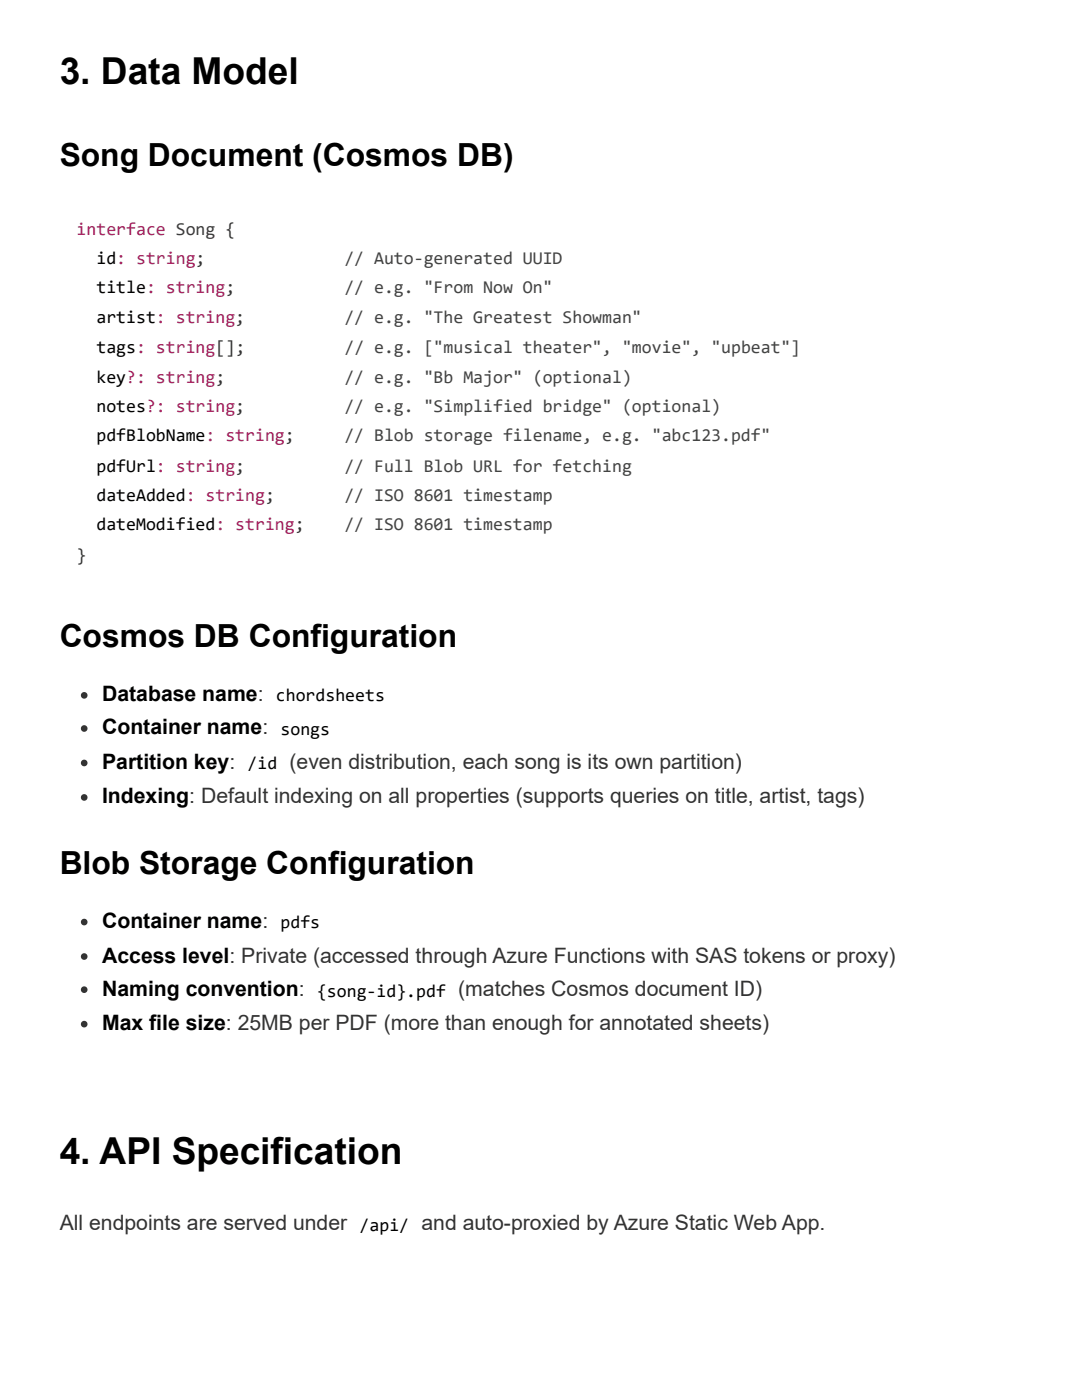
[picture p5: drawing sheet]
<svg xmlns="http://www.w3.org/2000/svg" width="216mm" height="279mm" viewBox="0 0 216 279" stroke-linecap="round" stroke-linejoin="round" font-family="sans-serif">
<defs><g id="words">
<g font-size="7.4">
<text x="11.9" y="16.7">3. Data Model</text>
<text x="11.9" y="232.3">4. API Specification</text>
</g>
<g font-size="6.3">
<text x="11.9" y="33.1">Song Document (Cosmos DB)</text>
<text x="11.9" y="129.1">Cosmos DB Configuration</text>
<text x="11.9" y="174.4">Blob Storage Configuration</text>
</g>
<g font-size="4.2">
<text x="20.4" y="140">Database name:</text>
<text x="20.4" y="146.6">Container name:</text>
<text x="20.4" y="153.5">Partition key:</text>
<text x="20.4" y="160.3">Indexing: Default indexing on all properties (supports queries on title, artist, tags)</text>
<text x="20.4" y="185.2">Container name:</text>
<text x="20.4" y="192.1">Access level: Private (accessed through Azure Functions with SAS tokens or proxy)</text>
<text x="20.4" y="198.7">Naming convention:</text>
<text x="20.4" y="205.6">Max file size: 25MB per PDF (more than enough for annotated sheets)</text>
</g>
<g font-size="4.2" fill="#333">
<text x="57.8" y="153.5">(even distribution, each song is its own partition)</text>
<text x="91.4" y="198.7">(matches Cosmos document ID)</text>
<text x="11.9" y="245.5">All endpoints are served under</text>
<text x="84.1" y="245.5">and auto-proxied by Azure Static Web App.</text>
</g>
<text font-size="3.6" fill="#a71d5d" x="15.3" y="46.8">interface Song {</text>
<g font-size="3.6">
<text x="19.2" y="52.7">id: string;</text>
<text x="19.2" y="58.5">title: string;</text>
<text x="19.2" y="64.6">artist: string;</text>
<text x="19.2" y="70.4">tags: string[];</text>
<text x="19.2" y="76.5">key?: string;</text>
<text x="19.2" y="82.3">notes?: string;</text>
<text x="19.2" y="88.1">pdfBlobName: string;</text>
<text x="19.2" y="94.2">pdfUrl: string;</text>
<text x="19.2" y="100">dateAdded: string;</text>
<text x="19.2" y="105.8">dateModified: string;</text>
<text x="55" y="139.9">chordsheets</text>
<text x="56" y="146.8">songs</text>
<text x="49.4" y="153.4">/id</text>
<text x="56" y="185.1">pdfs</text>
<text x="63.3" y="198.9">{song-id}.pdf</text>
<text x="71.8" y="245.7">/api/</text>
</g>
<g font-size="3.6" fill="#434443">
<text x="68.7" y="52.7">// Auto-generated UUID</text>
<text x="68.7" y="58.5">// e.g. &quot;From Now On&quot;</text>
<text x="68.7" y="64.6">// e.g. &quot;The Greatest Showman&quot;</text>
<text x="68.7" y="70.4">// e.g. [&quot;musical theater&quot;, &quot;movie&quot;, &quot;upbeat&quot;]</text>
<text x="68.7" y="76.5">// e.g. &quot;Bb Major&quot; (optional)</text>
<text x="68.7" y="82.3">// e.g. &quot;Simplified bridge&quot; (optional)</text>
<text x="68.7" y="88.1">// Blob storage filename, e.g. &quot;abc123.pdf&quot;</text>
<text x="68.7" y="94.2">// Full Blob URL for fetching</text>
<text x="68.7" y="100">// ISO 8601 timestamp</text>
<text x="68.7" y="105.8">// ISO 8601 timestamp</text>
</g>
<text font-size="3.6" fill="#333" x="15.3" y="111.9">}</text>
</g></defs>
<circle cx="16.8" cy="138.8" r=".66" fill="#333"/>
<path d="M53.9 136l.6-.3h22.8a.79 .79 0 0 1 .8 .8v4.3a.79 .79 0 0 1-.8 .8h-22.8a.79 .79 0 0 1-.8-.8v-4.3z" fill="#fff"/>
<circle cx="16.8" cy="145.4" r=".66" fill="#333"/>
<path d="M55 142.8l.6-.2h10.8a.79 .79 0 0 1 .8 .8v4a.79 .79 0 0 1-.8 .8h-10.8a.79 .79 0 0 1-.8-.8v-4z" fill="#fff"/>
<circle cx="16.8" cy="152.3" r=".66" fill="#333"/>
<path d="M48.4 149.5l.5-.3h6.9a.79 .79 0 0 1 .8 .8v4.3a.79 .79 0 0 1-.8 .7h-6.9a.79 .79 0 0 1-.7-.7v-4.3z" fill="#fff"/>
<g fill="#333">
<circle cx="16.8" cy="159.1" r=".66"/>
<circle cx="16.8" cy="184" r=".66"/>
</g>
<path d="M55 181.2l.6-.2h8.7a.79 .79 0 0 1 .8 .8v4.2a.79 .79 0 0 1-.8 .8h-8.7a.79 .79 0 0 1-.8-.8v-4.2z" fill="#fff"/>
<g fill="#333">
<circle cx="16.8" cy="190.9" r=".66"/>
<circle cx="16.8" cy="197.5" r=".66"/>
</g>
<path d="M62.1 195l.6-.3h26.7a.79 .79 0 0 1 .8 .8v4a.79 .79 0 0 1-.8 .8h-26.7a.79 .79 0 0 1-.8-.8v-4z" fill="#fff"/>
<circle cx="16.8" cy="204.4" r=".66" fill="#333"/>
<path d="M70.6 241.8l.6-.2h10.8a.79 .79 0 0 1 .8 .8v3.9a.79 .79 0 0 1-.8 .8h-10.8a.79 .79 0 0 1-.8-.8v-3.9z" fill="#fff"/>
<use href="#words"/>
</svg>
